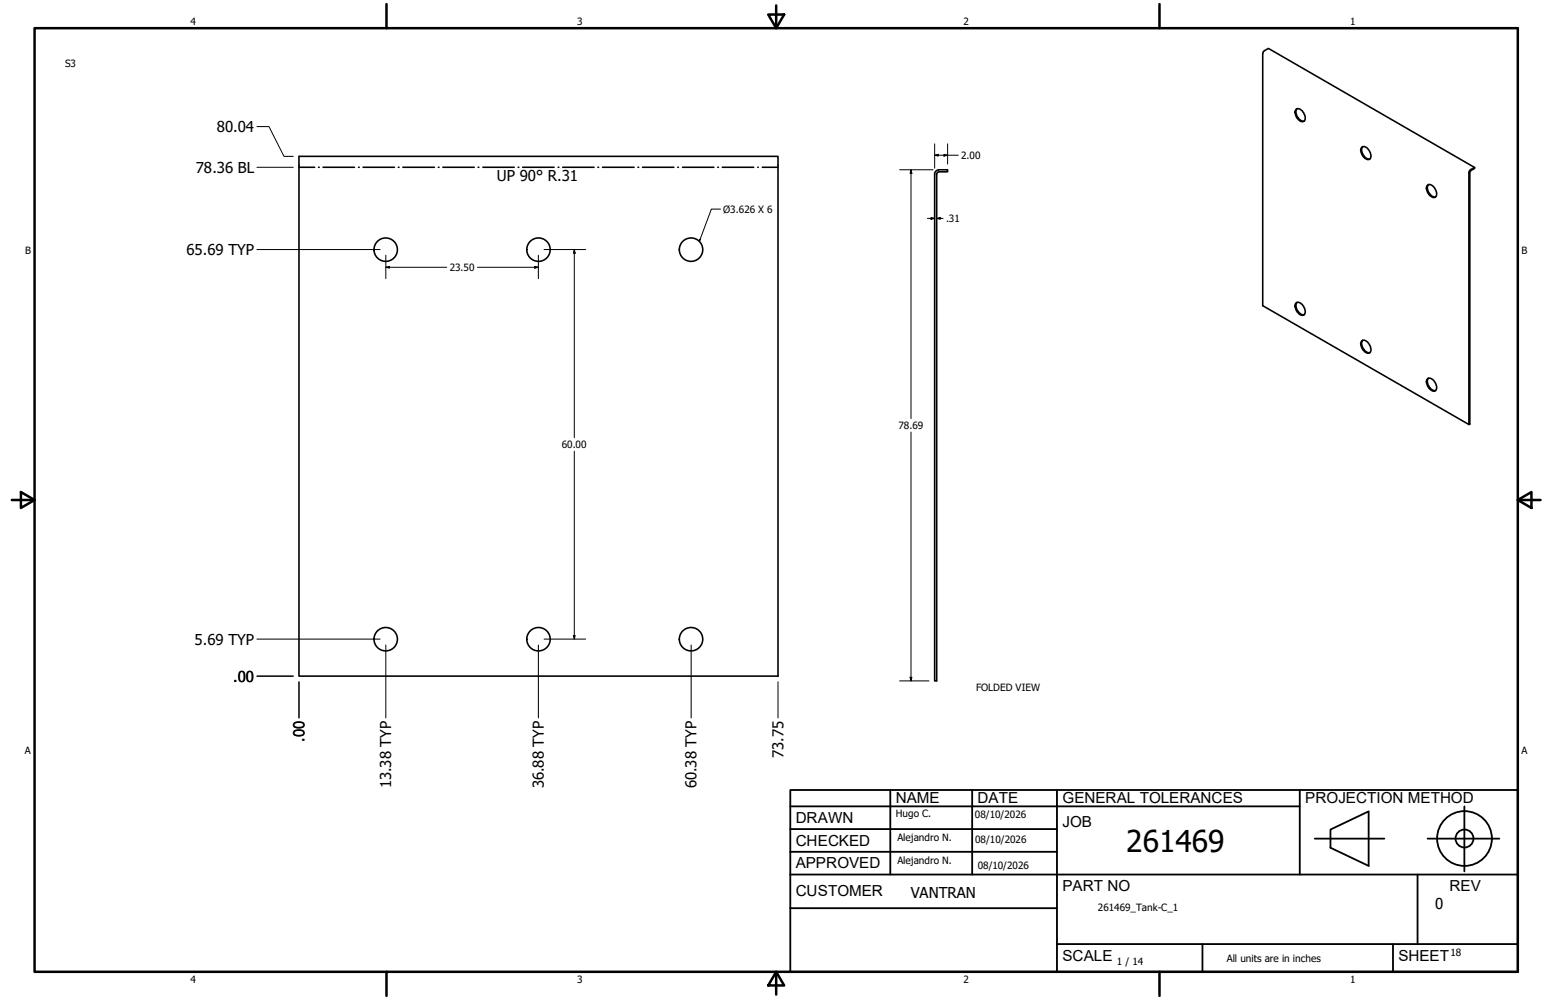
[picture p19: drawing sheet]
<svg xmlns="http://www.w3.org/2000/svg" width="432mm" height="279mm" viewBox="0 0 432 279" stroke-linecap="round" stroke-linejoin="round" font-family="sans-serif">
<defs><g id="words">
<text font-size="8.4" x="314.6" y="238.1">261469</text>
<g font-size="4.3">
<text x="250.2" y="224.2">NAME</text>
<text x="273" y="224.2">DATE</text>
<text x="296.7" y="224.3">GENERAL TOLERANCES</text>
<text x="364.6" y="224.3">PROJECTION METHOD</text>
<text x="222.2" y="229.9">DRAWN</text>
<text x="296.7" y="230.9">JOB</text>
<text x="222.2" y="236.3">CHECKED</text>
<text x="222.2" y="242.6">APPROVED</text>
<text x="222.2" y="250.3">CUSTOMER</text>
<text x="296.7" y="249">PART NO</text>
<text x="404.8" y="248.9">REV</text>
<text x="296.7" y="268.4">SCALE</text>
<text x="390.6" y="268.4">SHEET</text>
</g>
<g font-size="4.2">
<text x="60.6" y="36.9">80.04</text>
<text x="54.7" y="48.3">78.36 BL</text>
<text x="138.7" y="50.7">UP 90° R.31</text>
<text x="52.1" y="71.2">65.69 TYP</text>
<text x="54.4" y="180.1">5.69 TYP</text>
<text x="65.2" y="190.4">.00</text>
<text x="85" y="207.3" transform="rotate(-90 85 207.3)">.00</text>
<text x="218.8" y="211.8" transform="rotate(-90 218.8 211.8)">73.75</text>
<text x="109.3" y="220.3" transform="rotate(-90 109.3 220.3)">13.38 TYP</text>
<text x="151.9" y="220.3" transform="rotate(-90 151.9 220.3)">36.88 TYP</text>
<text x="194.6" y="220.3" transform="rotate(-90 194.6 220.3)">60.38 TYP</text>
<text x="254.4" y="250.8">VANTRAN</text>
<text x="400.9" y="254">0</text>
</g>
<g font-size="2.8">
<text x="53.2" y="6.9">4</text>
<text x="161.2" y="6.9">3</text>
<text x="269.1" y="6.9">2</text>
<text x="377.1" y="6.9">1</text>
<text x="18.2" y="18.7">S3</text>
<text x="268.4" y="44.4">2.00</text>
<text x="202" y="59.4">Ø3.626 X 6</text>
<text x="264.2" y="62">.31</text>
<text x="7" y="70.9">B</text>
<text x="424.9" y="70.9">B</text>
<text x="125.6" y="75.7">23.50</text>
<text x="251" y="119.9">78.69</text>
<text x="156.9" y="125.2">60.00</text>
<text x="272.6" y="193.2">FOLDED VIEW</text>
<text x="6.9" y="210.6">A</text>
<text x="424.9" y="210.6">A</text>
<text x="250.2" y="228.3">Hugo C.</text>
<text x="272.3" y="228.4">08/10/2026</text>
<text x="250.6" y="234.9">Alejandro N.</text>
<text x="272.4" y="235.6">08/10/2026</text>
<text x="250.6" y="241.5">Alejandro N.</text>
<text x="273.1" y="242.8">08/10/2026</text>
<text x="306.6" y="254.5">261469_Tank-C_1</text>
<text x="312" y="269.7">1 / 14</text>
<text x="342.6" y="268.7">All units are in inches</text>
<text x="405.1" y="267.1">18</text>
<text x="53.2" y="274.6">4</text>
<text x="161.2" y="274.6">3</text>
<text x="269.1" y="274.6">2</text>
<text x="377.1" y="274.6">1</text>
</g>
</g></defs>
<!-- layer: GIGA_BendUp -->
<g fill="none" stroke="#000" stroke-width=".44">
<path d="M83.5 46.7h4.4M89 46.7h.2M90.2 46.7h8.8M100.1 46.7h.2M101.4 46.7h8.8M111.3 46.7h.1M112.5 46.7h8.8M122.4 46.7h.2M123.7 46.7h8.8M133.5 46.7h.2M134.9 46.7h8.7M144.7 46.7h.2"/>
<path d="M146 46.7h8.7M155.9 46.7h.2M157.2 46.7h8.7M167 46.7h.2M168.3 46.7h8.8M178.2 46.7h.2M179.5 46.7h8.7M189.3 46.7h.2M190.6 46.7h8.8M200.5 46.7h.2M201.7 46.7h8.8M211.6 46.7h.2"/>
<path d="M212.9 46.7h4.4"/>
</g>
<!-- layer: Visible (ANSI) -->
<g fill="none" stroke="#000" stroke-width=".44">
<path d="M361.9 30.6a1.54 1.54 0 0 1 2.3 1.1 1.41 1.41 0 0 1-.3 2.3 2.57 2.57 0 0 1-2-3.4zM362.3 30.4a2.46 2.46 0 0 0 1.9 3.4M83.5 43.7h133.8v145.2h-133.8zM262.2 47.4h2.5v.6h-2.5l-.6 .6v141.6h-.6l.1-141.9a1.11 1.11 0 0 1 1.1-.8M380.4 41.1a1.68 1.68 0 0 1 2.2 1.3 1.3 1.3 0 0 1-.4 2.2 2.49 2.49 0 0 1-1.8-3.5zM380.6 41a2.49 2.49 0 0 0 2 3.4M398.6 51.9a1.46 1.46 0 0 1 2.3 1 1.41 1.41 0 0 1-.3 2.3 2.63 2.63 0 0 1-2-3.3zM399 51.6a2.47 2.47 0 0 0 1.9 3.5v-.1M411.9 46.8l-57.6-33.3-1.4 .9-.2 .5v70.5l57.6 33.2v-70.5l.3-.6 1.3-.7v.3l-1.4 .8v70.6l-.2 .1M362.1 84.6a1.74 1.74 0 0 1 2.1 1.4 1.19 1.19 0 0 1 .4 1.3 1.19 1.19 0 0 1-1.1 .8 2.6 2.6 0 0 1-1.5-3.5zM362.3 84.5a2.46 2.46 0 0 0 1.9 3.4M380.4 95.2a1.68 1.68 0 0 1 2.2 1.3 1.3 1.3 0 0 1-.4 2.2 2.49 2.49 0 0 1-1.8-3.5z"/>
<path d="M380.6 95.1a2.49 2.49 0 0 0 2 3.5M398.7 105.9a1.68 1.68 0 0 1 2.2 1.2 1.3 1.3 0 0 1-.3 2.2 2.49 2.49 0 0 1-1.9-3.4zM399 105.7a2.47 2.47 0 0 0 1.9 3.5v-.1"/>
<circle cx="107.7" cy="69.8" r="3.3"/>
<circle cx="150.4" cy="69.8" r="3.3"/>
<circle cx="193" cy="69.8" r="3.3"/>
<circle cx="107.7" cy="178.6" r="3.3"/>
<circle cx="150.4" cy="178.6" r="3.3"/>
<circle cx="193" cy="178.6" r="3.3"/>
</g>
<!-- layer: Borde (ANSI) -->
<g fill="none" stroke="#000" stroke-width=".7">
<path d="M9.7 7.9h414.2v263.6h-414.2zM107.9 1.1v6.8M214.6 4.1h4.4l-2.2 3.8zM216.8 1.5v6.4M323.8 1.1v6.8M3.3 139.7h6.4M5.8 137.5l3.9 2.2-3.9 2.2zM423.9 139.7l3.8-2.2v4.4zM423.9 139.7h6.4M107.9 271.5v6.8M216.8 271.5l2.2 3.8h-4.4zM216.8 271.5v6.4"/>
<path d="M323.8 271.5v6.8"/>
</g>
<!-- layer: Title (ANSI)-1 -->
<g fill="none" stroke="#000" stroke-width=".51">
<path d="M220.7 220.7h203.2v50.8h-203.2zM220.7 225.3h142.3M220.7 231.6h74.5M220.7 238h74.5M248.7 220.7v23.6M271.5 220.7v23.6M295.2 220.7v50.8M363 220.7v23.6M367.2 234.3h19.5M371.6 231.8l10.7-5.1v15.2l-10.7-5zM398.7 234.3h20.1M409 225.3v18.2"/>
<path d="M220.7 244.3h203.2M220.7 253.7h74.5M395.9 244.3v19.5M295.2 263.8h128.7M335.9 263.8v7.7M389.1 263.8v7.7"/>
<circle cx="409" cy="234.3" r="7.7"/>
<circle cx="409" cy="234.3" r="2.51"/>
</g>
<!-- layer: Cota (ANSI) -->
<g fill="none" stroke="#000" stroke-width=".28">
<path d="M71.8 35.4h3.3l4.2 8.3h2.6M71.8 46.7h10.1M251.3 47.4h9.3M254.4 47.4l.3 1.1h-.5zM254.4 47.4v69.6M261 43.4l1.1-.3v.5zM261 43.4h6.7M261 40.2v6.8M263.7 43.1l1 .3-1 .2zM264.7 40.2v5.6M71.8 69.7h34.4M107.8 74.7l1-.3v.5z"/>
<path d="M107.8 74.7h17M107.8 71.3v6.6M133.3 74.7h17.1M149.4 74.4l1 .3-1 .2zM150.4 71.3v6.6M152 69.7h11.6M160.4 69.7l.3 1h-.6zM160.4 69.7v52.6M259 61h2M260 60.8l1 .2-1 .3zM261.6 61l1-.2v.5zM261.6 61h1.8"/>
<path d="M160.4 126v52.6M254.4 120.7v69.5M71.8 178.6h34.4M152 178.6h11.6M160.1 177.5h.6l-.3 1.1zM71.8 188.9h10.1M83.5 190.5v10.1M107.8 180.2v20.4M150.4 180.2v20.4M193 180.2v20.4M217.3 190.5v10.1M251.3 190.2h8.2"/>
<path d="M254.2 189.2h.5l-.3 1z"/>
</g>
<path d="M201.2 58.4h-2.5l-3.4 9M195.4 66.9l.2 .1-.3 .4z" fill="none" stroke="#000" stroke-width=".28"/>
<path d="M195.4 66.9l.2 .1-.3 .4z" fill="#000"/>
<!-- layer: Cota (ANSI) -->
<path d="M254.4 47.4l.3 1.1h-.5zM261 43.4l1.1-.3v.5zM263.7 43.1l1 .3-1 .2zM107.8 74.7l1-.3v.5zM149.4 74.4l1 .3-1 .2zM160.4 69.7l.3 1h-.6zM260 60.8l1 .2-1 .3zM261.6 61l1-.2v.5zM160.1 177.5h.6l-.3 1.1zM254.2 189.2h.5l-.3 1z" fill="#000"/>
<use href="#words"/>
</svg>
